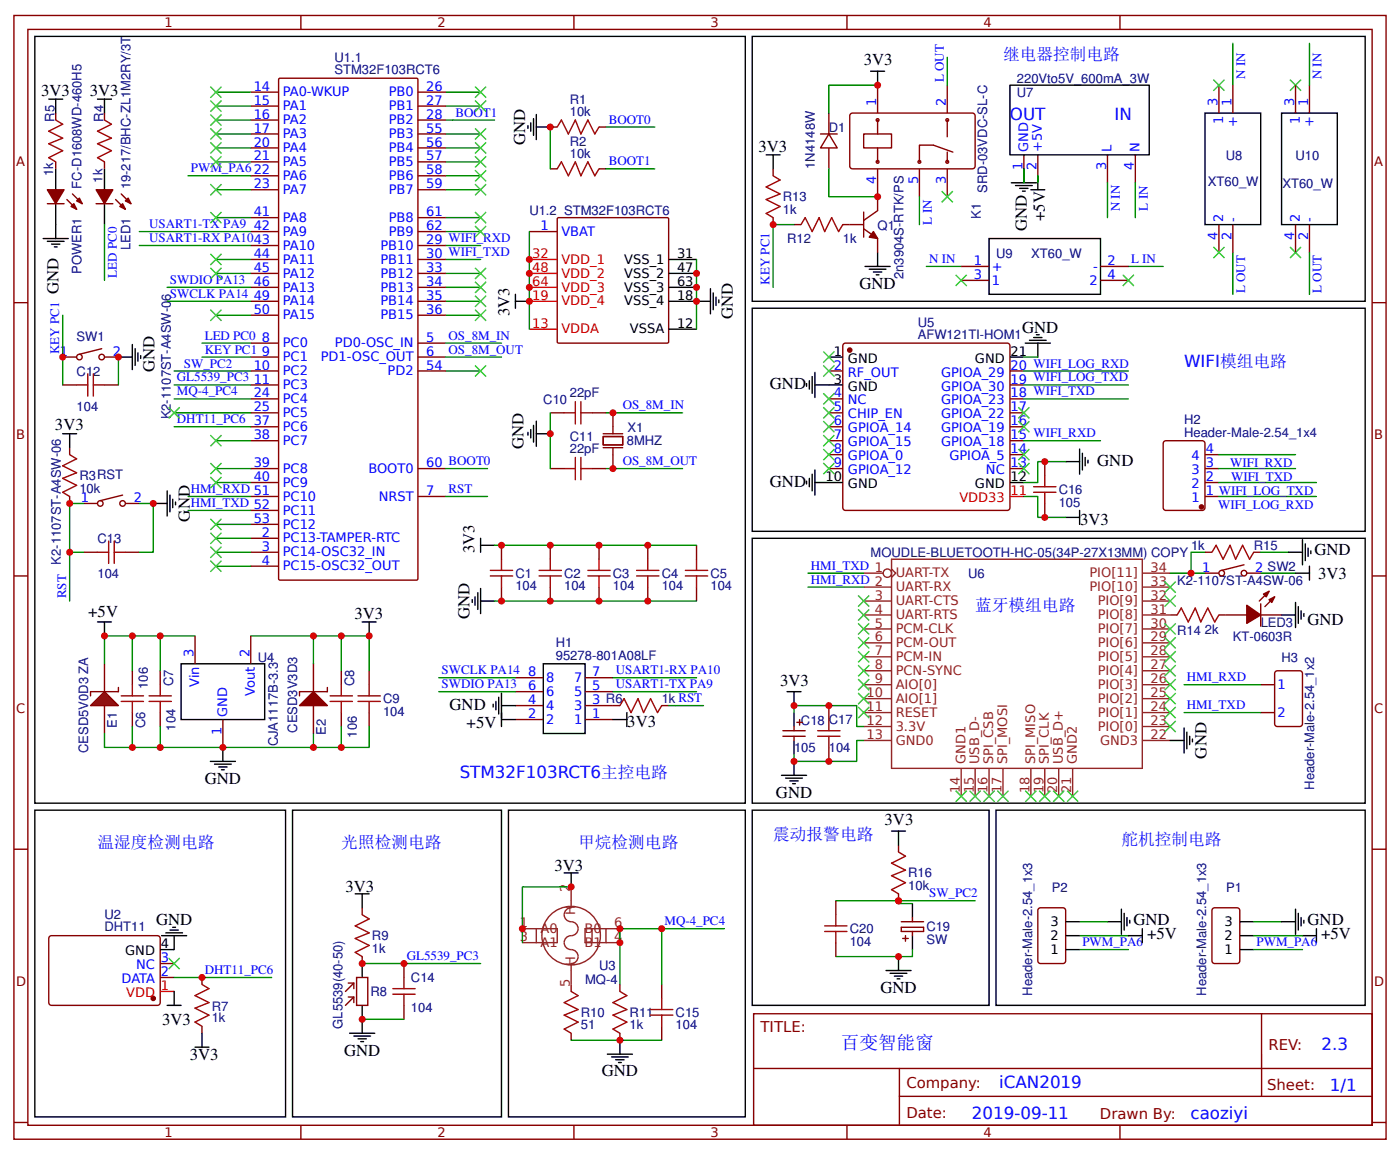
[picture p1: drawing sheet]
<svg xmlns="http://www.w3.org/2000/svg" width="266mm" height="219mm" viewBox="0 0 266 219" stroke-linecap="round" stroke-linejoin="round" font-family="sans-serif">
<defs><g id="words">
<text font-size="3.5" fill="#00f" x="159.7" y="199.2">百变智能窗</text>
<g font-size="3.2" fill="#00f">
<text x="190.5" y="11.3">继电器控制电路</text>
<text x="191.8" y="22.8">OUT</text>
<text x="211.7" y="22.8">IN</text>
<text x="224.9" y="69.6">WIFI模组电路</text>
<text x="185.2" y="115.9">蓝牙模组电路</text>
<text x="87.3" y="147.7">STM32F103RCT6主控电路</text>
<text x="18.5" y="160.9">温湿度检测电路</text>
<text x="64.8" y="160.9">光照检测电路</text>
<text x="109.8" y="160.9">甲烷检测电路</text>
<text x="146.8" y="159.5">震动报警电路</text>
<text x="213" y="160.4">舵机控制电路</text>
<text x="251" y="199.3">2.3</text>
<text x="189.8" y="206.5">iCAN2019</text>
<text x="252.6" y="207.1">1/1</text>
<text x="184.6" y="212.4">2019-09-11</text>
<text x="226.1" y="212.3">caoziyi</text>
</g>
<g font-size="3.2">
<text x="164" y="12.4">3V3</text>
<text x="7.8" y="18.2">3V3</text>
<text x="17.1" y="18.2">3V3</text>
<text x="99.8" y="27.5" transform="rotate(-90 99.8 27.5)">GND</text>
<text x="144.1" y="28.8">3V3</text>
<text x="198.4" y="41.9" transform="rotate(-90 198.4 41.9)">+5V</text>
<text x="195.1" y="43.8" transform="rotate(-90 195.1 43.8)">GND</text>
<text x="11.1" y="55.8" transform="rotate(-90 11.1 55.8)">GND</text>
<text x="96.8" y="60" transform="rotate(-90 96.8 60)">3V3</text>
<text x="163.2" y="54.8">GND</text>
<text x="139.2" y="60.6" transform="rotate(-90 139.2 60.6)">GND</text>
<text x="194.1" y="63.3">GND</text>
<text x="29.3" y="70.7" transform="rotate(-90 29.3 70.7)">GND</text>
<text x="146.2" y="73.8">GND</text>
<text x="10.4" y="81.7">3V3</text>
<text x="99.4" y="85.2" transform="rotate(-90 99.4 85.2)">GND</text>
<text x="208.4" y="88.4">GND</text>
<text x="146.2" y="92.4">GND</text>
<text x="36.1" y="99" transform="rotate(-90 36.1 99)">GND</text>
<text x="205.1" y="99.6">3V3</text>
<text x="90.1" y="105" transform="rotate(-90 90.1 105)">3V3</text>
<text x="249.7" y="105.4">GND</text>
<text x="250.4" y="110">3V3</text>
<text x="16.8" y="117.1">+5V</text>
<text x="67.3" y="117.4">3V3</text>
<text x="89.2" y="117.5" transform="rotate(-90 89.2 117.5)">GND</text>
<text x="248.3" y="118.6">GND</text>
<text x="148.2" y="130.2">3V3</text>
<text x="85.4" y="134.7">GND</text>
<text x="119.1" y="138">3V3</text>
<text x="88.6" y="138.1">+5V</text>
<text x="229.1" y="144" transform="rotate(-90 229.1 144)">GND</text>
<text x="38.9" y="148.7">GND</text>
<text x="147.4" y="151.4">GND</text>
<text x="168" y="156.6">3V3</text>
<text x="105.3" y="165.3">3V3</text>
<text x="65.6" y="169.3">3V3</text>
<text x="29.6" y="175.6">GND</text>
<text x="215.3" y="175.5">GND</text>
<text x="217.9" y="178.2">+5V</text>
<text x="248.3" y="175.5">GND</text>
<text x="250.9" y="178.2">+5V</text>
<text x="167.2" y="188.4">GND</text>
<text x="30.8" y="194.6">3V3</text>
<text x="36.1" y="201.2">3V3</text>
<text x="65.4" y="200.3">GND</text>
<text x="114.3" y="204.3">GND</text>
</g>
<g font-size="2.8" fill="#800">
<text x="144.5" y="195.8">TITLE:</text>
<text x="240.9" y="199.3">REV:</text>
<text x="172.1" y="206.5">Company:</text>
<text x="240.7" y="206.9">Sheet:</text>
<text x="172.1" y="212.2">Date:</text>
<text x="208.9" y="212.3">Drawn By:</text>
</g>
<g font-size="2.5" fill="#800">
<text x="31.2" y="5.2">1</text>
<text x="83.1" y="5.2">2</text>
<text x="134.9" y="5.2">3</text>
<text x="186.8" y="5.2">4</text>
<text x="3" y="31.5">A</text>
<text x="261" y="31.5">A</text>
<text x="3" y="83.4">B</text>
<text x="261" y="83.4">B</text>
<text x="3" y="135.2">C</text>
<text x="261" y="135.2">C</text>
<text x="3" y="187.1">D</text>
<text x="261" y="187.1">D</text>
<text x="31.2" y="215.8">1</text>
<text x="83.1" y="215.8">2</text>
<text x="134.9" y="215.8">3</text>
<text x="186.8" y="215.8">4</text>
</g>
<g font-size="2.5" fill="#000080">
<text x="63.5" y="11.7">U1.1</text>
<text x="63.5" y="14">STM32F103RCT6</text>
<text x="193.1" y="15.7">220Vto5V_600mA_3W</text>
<text x="10.4" y="23.1" transform="rotate(-90 10.4 23.1)">R5</text>
<text x="19.6" y="23.1" transform="rotate(-90 19.6 23.1)">R4</text>
<text x="108.2" y="22">10k</text>
<text x="108.2" y="19.7">R1</text>
<text x="193.1" y="18.4">U7</text>
<text x="108.2" y="29.9">10k</text>
<text x="108.2" y="27.6">R2</text>
<text x="157.4" y="25">D1</text>
<text x="10.1" y="33.4" transform="rotate(-90 10.1 33.4)">1k</text>
<text x="15.5" y="35.8" transform="rotate(-90 15.5 35.8)">FC-D1608WD-460H5</text>
<text x="19.5" y="34.7" transform="rotate(-90 19.5 34.7)">1k</text>
<text x="24.8" y="35.9" transform="rotate(-90 24.8 35.9)">19-217/BHC-ZL1M2RY/3T</text>
<text x="154.8" y="32" transform="rotate(-90 154.8 32)">1N4148W</text>
<text x="229.4" y="35.2">XT60_W</text>
<text x="232.8" y="30.3">U8</text>
<text x="243.6" y="35.6">XT60_W</text>
<text x="246.1" y="30.3">U10</text>
<text x="100.5" y="40.9">U1.2 STM32F103RCT6</text>
<text x="148.7" y="40.6">1k</text>
<text x="148.7" y="38.2">R13</text>
<text x="186.3" y="41.5" transform="rotate(-90 186.3 41.5)">K1</text>
<text x="187.5" y="36.6" transform="rotate(-90 187.5 36.6)">SRD-03VDC-SL-C</text>
<text x="24.8" y="47.5" transform="rotate(-90 24.8 47.5)">LED1</text>
<text x="149.5" y="46.2">R12</text>
<text x="160.1" y="46.2">1k</text>
<text x="166.7" y="43.6">Q1</text>
<text x="15.5" y="52" transform="rotate(-90 15.5 52)">POWER1</text>
<text x="171.6" y="53" transform="rotate(-90 171.6 53)">2n3904S-RTK/PS</text>
<text x="189.2" y="48.9">U9</text>
<text x="195.9" y="48.9">XT60_W</text>
<text x="14.6" y="64.7">SW1</text>
<text x="174.3" y="64.3">AFW121TI-HOM1</text>
<text x="174.3" y="62">U5</text>
<text x="14.6" y="71.3">C12</text>
<text x="14.6" y="77.9">104</text>
<text x="103.2" y="76.6">C10</text>
<text x="108.2" y="75.4">22pF</text>
<text x="32.5" y="79.6" transform="rotate(-90 32.5 79.6)">K2-1107ST-A4SW-06</text>
<text x="108.2" y="83.6">C11</text>
<text x="119.2" y="81.9">X1</text>
<text x="224.9" y="82.8">Header-Male-2.54_1x4</text>
<text x="224.9" y="80.5">H2</text>
<text x="108.2" y="86">22pF</text>
<text x="119.1" y="84.5">8MHZ</text>
<text x="15.1" y="93.5">10k</text>
<text x="15.1" y="91.1">R3RST</text>
<text x="201.1" y="93.8">C16</text>
<text x="201.1" y="96.2">105</text>
<text x="11.5" y="107.1" transform="rotate(-90 11.5 107.1)">K2-1107ST-A4SW-06</text>
<text x="18.5" y="103.1">C13</text>
<text x="165.4" y="105.7">MOUDLE-BLUETOOTH-HC-05(34P-27X13MM) COPY</text>
<text x="226.2" y="104.4">1k</text>
<text x="238.1" y="104.4">R15</text>
<text x="18.5" y="109.7">104</text>
<text x="97.9" y="112">104</text>
<text x="97.9" y="109.6">C1</text>
<text x="107.2" y="112">104</text>
<text x="107.2" y="109.6">C2</text>
<text x="116.4" y="112">104</text>
<text x="116.4" y="109.6">C3</text>
<text x="125.7" y="112">104</text>
<text x="125.7" y="109.6">C4</text>
<text x="134.9" y="112">104</text>
<text x="134.9" y="109.6">C5</text>
<text x="183.9" y="109.7">U6</text>
<text x="223.6" y="111">K2-1107ST-A4SW-06</text>
<text x="239.4" y="119">LED3</text>
<text x="48.9" y="125.5">U4</text>
<text x="105.6" y="125.2">95278-801A08LF</text>
<text x="105.6" y="122.9">H1</text>
<text x="223.6" y="120.6">R14</text>
<text x="228.9" y="120.3">2k</text>
<text x="234.2" y="121.6">KT-0603R</text>
<text x="243.4" y="125.6">H3</text>
<text x="28.1" y="130.7" transform="rotate(-90 28.1 130.7)">106</text>
<text x="32.9" y="130.2" transform="rotate(-90 32.9 130.2)">C7</text>
<text x="67.3" y="130.2" transform="rotate(-90 67.3 130.2)">C8</text>
<text x="72.8" y="135.8">104</text>
<text x="72.8" y="133.4">C9</text>
<text x="125.7" y="133.5">1k RST</text>
<text x="152.1" y="137.5">C18</text>
<text x="157.4" y="137.5">C17</text>
<text x="16.8" y="142.9" transform="rotate(-90 16.8 142.9)">CESD5V0D3 ZA</text>
<text x="22.2" y="138.1" transform="rotate(-90 22.2 138.1)">E1</text>
<text x="27.6" y="138.2" transform="rotate(-90 27.6 138.2)">C6</text>
<text x="33.4" y="138.7" transform="rotate(-90 33.4 138.7)">104</text>
<text x="52.8" y="141.7" transform="rotate(-90 52.8 141.7)">CJA1117B-3.3</text>
<text x="56.5" y="139" transform="rotate(-90 56.5 139)">CESD3V3D3</text>
<text x="61.9" y="139.4" transform="rotate(-90 61.9 139.4)">E2</text>
<text x="67.7" y="140" transform="rotate(-90 67.7 140)">106</text>
<text x="150.8" y="142.8">105</text>
<text x="157.4" y="142.8">104</text>
<text x="249.6" y="149.9" transform="rotate(-90 249.6 149.9)">Header-Male-2.54_1x2</text>
<text x="172.5" y="166.5">R16</text>
<text x="172.5" y="168.9">10k</text>
<text x="199.8" y="169.2">P2</text>
<text x="232.9" y="169.2">P1</text>
<text x="19.9" y="176.8">DHT11</text>
<text x="19.9" y="174.4">U2</text>
<text x="70.6" y="178.4">R9</text>
<text x="161.4" y="179.5">104</text>
<text x="161.4" y="177.1">C20</text>
<text x="175.9" y="179.1">SW</text>
<text x="175.9" y="176.7">C19</text>
<text x="70.6" y="180.8">1k</text>
<text x="113.8" y="184">U3</text>
<text x="40.2" y="191.9">R7</text>
<text x="70.4" y="189">R8</text>
<text x="78.1" y="186.4">C14</text>
<text x="111.1" y="186.7">MQ-4</text>
<text x="196" y="188.9" transform="rotate(-90 196 188.9)">Header-Male-2.54_1x3</text>
<text x="229.1" y="188.9" transform="rotate(-90 229.1 188.9)">Header-Male-2.54_1x3</text>
<text x="40.2" y="194">1k</text>
<text x="65.1" y="195.2" transform="rotate(-90 65.1 195.2)">GL5539(40-50)</text>
<text x="78.1" y="192">104</text>
<text x="110.3" y="195.3">51</text>
<text x="110.3" y="193">R10</text>
<text x="119.6" y="195.3">1k</text>
<text x="119.6" y="193">R11</text>
<text x="128.3" y="195.3">104</text>
<text x="128.3" y="193">C15</text>
</g>
<g font-size="2.5" fill="#00f">
<text x="48.2" y="17.2">14</text>
<text x="81" y="17.2">26</text>
<text x="179.3" y="15.6" transform="rotate(-90 179.3 15.6)">L OUT</text>
<text x="236.5" y="15" transform="rotate(-90 236.5 15)">N IN</text>
<text x="251" y="15" transform="rotate(-90 251 15)">N IN</text>
<text x="48.2" y="19.9">15</text>
<text x="48.2" y="22.5">16</text>
<text x="53.7" y="18.3">PA0-WKUP</text>
<text x="53.7" y="20.9">PA1</text>
<text x="53.7" y="23.6">PA2</text>
<text x="73.8" y="18.3">PB0</text>
<text x="73.8" y="20.9">PB1</text>
<text x="73.8" y="23.6">PB2</text>
<text x="81" y="19.9">27</text>
<text x="81" y="22.5">28</text>
<text x="86.5" y="22.1">BOOT1</text>
<text x="115.6" y="23.4">BOOT0</text>
<text x="166.4" y="20.1" transform="rotate(-90 166.4 20.1)">1</text>
<text x="179.7" y="20.1" transform="rotate(-90 179.7 20.1)">2</text>
<text x="231.2" y="20.1" transform="rotate(-90 231.2 20.1)">3</text>
<text x="232.3" y="23.6" transform="rotate(-90 232.3 23.6)">1</text>
<text x="233.9" y="20.1" transform="rotate(-90 233.9 20.1)">1</text>
<text x="245.8" y="20.1" transform="rotate(-90 245.8 20.1)">3</text>
<text x="246.9" y="23.6" transform="rotate(-90 246.9 23.6)">1</text>
<text x="248.4" y="20.1" transform="rotate(-90 248.4 20.1)">1</text>
<text x="48.2" y="25.2">17</text>
<text x="48.2" y="27.8">20</text>
<text x="53.7" y="26.2">PA3</text>
<text x="53.7" y="28.9">PA4</text>
<text x="73.8" y="26.2">PB3</text>
<text x="73.8" y="28.9">PB4</text>
<text x="81" y="25.2">55</text>
<text x="81" y="27.8">56</text>
<text x="195.3" y="28.9" transform="rotate(-90 195.3 28.9)">GND</text>
<text x="197.9" y="28.9" transform="rotate(-90 197.9 28.9)">+5V</text>
<text x="211.1" y="28.9" transform="rotate(-90 211.1 28.9)">L</text>
<text x="216.4" y="28.9" transform="rotate(-90 216.4 28.9)">N</text>
<text x="234.9" y="24.1" transform="rotate(-90 234.9 24.1)">+</text>
<text x="249.5" y="24.1" transform="rotate(-90 249.5 24.1)">+</text>
<text x="36.2" y="32.7">PWM_PA622</text>
<text x="48.2" y="30.5">21</text>
<text x="48.2" y="35.7">23</text>
<text x="53.7" y="31.5">PA5</text>
<text x="53.7" y="34.2">PA6</text>
<text x="73.8" y="31.5">PB5</text>
<text x="73.8" y="34.2">PB6</text>
<text x="81" y="30.5">57</text>
<text x="81" y="33.1">58</text>
<text x="81" y="35.7">59</text>
<text x="115.6" y="31.4">BOOT1</text>
<text x="166.4" y="34.9" transform="rotate(-90 166.4 34.9)">4</text>
<text x="174.4" y="34.9" transform="rotate(-90 174.4 34.9)">5</text>
<text x="179.7" y="34.9" transform="rotate(-90 179.7 34.9)">3</text>
<text x="194.2" y="32.3" transform="rotate(-90 194.2 32.3)">1</text>
<text x="196.8" y="32.3" transform="rotate(-90 196.8 32.3)">2</text>
<text x="210.1" y="32.3" transform="rotate(-90 210.1 32.3)">3</text>
<text x="215.4" y="32.3" transform="rotate(-90 215.4 32.3)">4</text>
<text x="48.2" y="41">41</text>
<text x="53.7" y="36.8">PA7</text>
<text x="73.8" y="36.8">PB7</text>
<text x="81" y="41">61</text>
<text x="212.7" y="40.1" transform="rotate(-90 212.7 40.1)">N IN</text>
<text x="218" y="40" transform="rotate(-90 218 40)">L IN</text>
<text x="28.3" y="43.3">USART1-TX PA9</text>
<text x="28.3" y="45.9">USART1-RX PA1043</text>
<text x="48.2" y="43.7">42</text>
<text x="53.7" y="42.1">PA8</text>
<text x="53.7" y="44.7">PA9</text>
<text x="53.7" y="47.4">PA10</text>
<text x="72.3" y="47.4">PB10</text>
<text x="73.8" y="42.1">PB8</text>
<text x="73.8" y="44.7">PB9</text>
<text x="81" y="46.3">29 WIFI_RXD</text>
<text x="81" y="43.7">62</text>
<text x="102.7" y="43.7">1</text>
<text x="106.6" y="44.7">VBAT</text>
<text x="177" y="42.6" transform="rotate(-90 177 42.6)">L IN</text>
<text x="231.2" y="45.5" transform="rotate(-90 231.2 45.5)">4</text>
<text x="232.3" y="42.1" transform="rotate(-90 232.3 42.1)">2</text>
<text x="233.9" y="45.5" transform="rotate(-90 233.9 45.5)">2</text>
<text x="234.9" y="42.1" transform="rotate(-90 234.9 42.1)">-</text>
<text x="245.8" y="45.5" transform="rotate(-90 245.8 45.5)">4</text>
<text x="246.9" y="42.1" transform="rotate(-90 246.9 42.1)">2</text>
<text x="248.4" y="45.5" transform="rotate(-90 248.4 45.5)">2</text>
<text x="249.5" y="42.1" transform="rotate(-90 249.5 42.1)">-</text>
<text x="22.2" y="52.7" transform="rotate(-90 22.2 52.7)">LED PC0</text>
<text x="32.3" y="53.9">SWDIO PA13</text>
<text x="48.2" y="49">44</text>
<text x="48.2" y="51.6">45</text>
<text x="53.7" y="50">PA11</text>
<text x="53.7" y="52.7">PA12</text>
<text x="72.3" y="50">PB11</text>
<text x="72.3" y="52.7">PB12</text>
<text x="81" y="49">30 WIFI_TXD</text>
<text x="81" y="51.6">33</text>
<text x="176.5" y="49.9">N IN</text>
<text x="185" y="50.3">1</text>
<text x="185" y="52.9">3</text>
<text x="188.4" y="51.4">+</text>
<text x="207.6" y="51.4">-</text>
<text x="210.3" y="50.3">2</text>
<text x="210.3" y="52.9">4</text>
<text x="214.8" y="49.9">L IN</text>
<text x="32.3" y="56.5">SWCLK PA14</text>
<text x="48.2" y="54.3">46</text>
<text x="48.2" y="56.9">49</text>
<text x="48.2" y="59.6">50</text>
<text x="53.7" y="55.3">PA13</text>
<text x="53.7" y="58">PA14</text>
<text x="72.3" y="55.3">PB13</text>
<text x="72.3" y="58">PB14</text>
<text x="81" y="54.3">34</text>
<text x="81" y="56.9">35</text>
<text x="81" y="59.6">36</text>
<text x="146.2" y="54" transform="rotate(-90 146.2 54)">KEY PC1</text>
<text x="188.4" y="54">1</text>
<text x="206.9" y="54">2</text>
<text x="236.5" y="55.6" transform="rotate(-90 236.5 55.6)">L OUT</text>
<text x="251" y="55.6" transform="rotate(-90 251 55.6)">L OUT</text>
<text x="38.9" y="64.4">LED PC0</text>
<text x="49.8" y="64.8">8</text>
<text x="53.7" y="60.6">PA15</text>
<text x="53.7" y="65.9">PC0</text>
<text x="63.6" y="65.9">PD0-OSC_IN</text>
<text x="72.3" y="60.6">PB15</text>
<text x="81" y="64.8">5</text>
<text x="85.2" y="64.4">OS_8M_IN</text>
<text x="11.2" y="67.2" transform="rotate(-90 11.2 67.2)">KEY PC1</text>
<text x="11.4" y="67.5">1</text>
<text x="21.4" y="67.5">2</text>
<text x="34.9" y="69.7">SW_PC2</text>
<text x="38.9" y="67.1">KEY PC1</text>
<text x="48.2" y="70.1">10</text>
<text x="49.8" y="67.5">9</text>
<text x="53.7" y="68.6">PC1</text>
<text x="53.7" y="71.2">PC2</text>
<text x="60.9" y="68.6">PD1-OSC_OUT</text>
<text x="73.6" y="71.2">PD2</text>
<text x="81" y="67.5">6</text>
<text x="81" y="70.1">54</text>
<text x="85.2" y="67.1">OS_8M_OUT</text>
<text x="158.4" y="70.1">2</text>
<text x="161.1" y="71.5">RF_OUT</text>
<text x="178.7" y="71.5">GPIOA_29</text>
<text x="192" y="70.1">20 WIFI_LOG_RXD</text>
<text x="33.6" y="75">MQ-4_PC4</text>
<text x="33.6" y="72.4">GL5539_PC3</text>
<text x="48.2" y="72.8">11</text>
<text x="48.2" y="75.4">24</text>
<text x="53.7" y="73.8">PC3</text>
<text x="53.7" y="76.5">PC4</text>
<text x="118.3" y="77.7">OS_8M_IN</text>
<text x="158.4" y="75.4">4</text>
<text x="161.1" y="76.8">NC</text>
<text x="178.7" y="76.8">GPIOA_23</text>
<text x="178.7" y="74.1">GPIOA_30</text>
<text x="192" y="75.4">18 WIFI_TXD</text>
<text x="192" y="72.8">19 WIFI_LOG_TXD</text>
<text x="33.6" y="80.3">DHT11_PC6</text>
<text x="48.2" y="78.1">25</text>
<text x="48.2" y="80.7">37</text>
<text x="48.2" y="83.4">38</text>
<text x="53.7" y="79.1">PC5</text>
<text x="53.7" y="81.8">PC6</text>
<text x="158.4" y="78.1">5</text>
<text x="158.4" y="80.7">6</text>
<text x="158.4" y="83.4">7</text>
<text x="161.1" y="79.4">CHIP_EN</text>
<text x="161.1" y="82">GPIOA_14</text>
<text x="178.7" y="82">GPIOA_19</text>
<text x="178.7" y="79.4">GPIOA_22</text>
<text x="192" y="83.4">15 WIFI_RXD</text>
<text x="192" y="80.7">16</text>
<text x="192" y="78.1">17</text>
<text x="48.2" y="88.7">39</text>
<text x="53.7" y="84.4">PC7</text>
<text x="53.7" y="89.7">PC8</text>
<text x="70" y="89.7">BOOT0</text>
<text x="81" y="88.7">60 BOOT0</text>
<text x="118.3" y="88.3">OS_8M_OUT</text>
<text x="158.4" y="86">8</text>
<text x="158.4" y="88.7">9</text>
<text x="161.1" y="84.7">GPIOA_15</text>
<text x="161.1" y="87.3">GPIOA_0</text>
<text x="161.1" y="90">GPIOA_12</text>
<text x="178.7" y="84.7">GPIOA_18</text>
<text x="180.3" y="87.3">GPIOA_5</text>
<text x="187.3" y="90">NC</text>
<text x="192" y="88.7">13</text>
<text x="192" y="86">14</text>
<text x="226.3" y="90">3</text>
<text x="226.3" y="87.3">4</text>
<text x="229" y="88.7">3</text>
<text x="229" y="86">4</text>
<text x="233.7" y="88.6">WIFI_RXD</text>
<text x="15.4" y="95.3">1</text>
<text x="25.4" y="95.3">2</text>
<text x="36.2" y="93.6">HMI_RXD 51</text>
<text x="48.2" y="91.3">40</text>
<text x="53.7" y="92.4">PC9</text>
<text x="53.7" y="95">PC10</text>
<text x="71.9" y="95">NRST</text>
<text x="81" y="94">7</text>
<text x="85.2" y="93.6">RST</text>
<text x="226.3" y="95.3">1</text>
<text x="226.3" y="92.6">2</text>
<text x="229" y="94">1 WIFI_LOG_TXD</text>
<text x="229" y="91.3">2</text>
<text x="233.8" y="91.3">WIFI_TXD</text>
<text x="36.2" y="96.2">HMI_TXD 52</text>
<text x="48.2" y="99.2">53</text>
<text x="49.8" y="101.9">2</text>
<text x="53.7" y="97.7">PC11</text>
<text x="53.7" y="100.3">PC12</text>
<text x="231.4" y="96.6">WIFI_LOG_RXD</text>
<text x="49.8" y="104.5">3</text>
<text x="49.8" y="107.2">4</text>
<text x="53.7" y="102.9">PC13-TAMPER-RTC</text>
<text x="53.7" y="105.6">PC14-OSC32_IN</text>
<text x="12.5" y="113.5" transform="rotate(-90 12.5 113.5)">RST</text>
<text x="53.7" y="108.2">PC15-OSC32_OUT</text>
<text x="154" y="108.1">HMI_TXD 1</text>
<text x="154" y="110.8">HMI_RXD 2</text>
<text x="228.4" y="108.5">1</text>
<text x="238.4" y="108.5">2 SW2</text>
<text x="36.8" y="124.6" transform="rotate(-90 36.8 124.6)">3</text>
<text x="47.4" y="124.6" transform="rotate(-90 47.4 124.6)">2</text>
<text x="37.8" y="130.4" transform="rotate(-90 37.8 130.4)">Vin</text>
<text x="83.9" y="130.6">SWDIO PA13</text>
<text x="83.9" y="127.9">SWCLK PA14</text>
<text x="100.3" y="131">6</text>
<text x="100.3" y="128.3">8</text>
<text x="103.7" y="129.4">8</text>
<text x="109" y="129.4">7</text>
<text x="112.4" y="131">5</text>
<text x="112.4" y="128.3">7</text>
<text x="116.9" y="130.6">USART1-TX PA9</text>
<text x="116.9" y="127.9">USART1-RX PA10</text>
<text x="225.4" y="129.3">HMI_RXD</text>
<text x="242.6" y="130.7">1</text>
<text x="43.1" y="136" transform="rotate(-90 43.1 136)">GND</text>
<text x="48.4" y="132" transform="rotate(-90 48.4 132)">Vout</text>
<text x="100.3" y="136.3">2</text>
<text x="100.3" y="133.6">4</text>
<text x="103.7" y="137.3">2</text>
<text x="103.7" y="134.7">4</text>
<text x="103.7" y="132.1">6</text>
<text x="109" y="137.3">1</text>
<text x="109" y="134.7">3</text>
<text x="109" y="132.1">5</text>
<text x="112.4" y="136.3">1</text>
<text x="112.4" y="133.6">3 R6</text>
<text x="225.4" y="134.6">HMI_TXD</text>
<text x="242.6" y="136">2</text>
<text x="42.1" y="139.4" transform="rotate(-90 42.1 139.4)">1</text>
<text x="176.5" y="170.3">SW_PC2</text>
<text x="126.2" y="175.6">MQ-4_PC4</text>
<text x="205.6" y="179.5">PWM_PA6</text>
<text x="238.7" y="179.5">PWM_PA6</text>
<text x="25.9" y="183.9">NC</text>
<text x="30.6" y="185.2">2</text>
<text x="30.6" y="182.6">3</text>
<text x="38.9" y="184.8">DHT11_PC6</text>
<text x="77.3" y="182.2">GL5539_PC3</text>
<text x="23.1" y="186.6">DATA</text>
</g>
<g font-size="2.5" fill="#f00">
<text x="101.1" y="49">32</text>
<text x="101.1" y="51.6">48</text>
<text x="106.6" y="50">VDD_1</text>
<text x="106.6" y="52.7">VDD_2</text>
<text x="101.1" y="56.9">19</text>
<text x="101.1" y="54.3">64</text>
<text x="106.6" y="58">VDD_4</text>
<text x="106.6" y="55.3">VDD_3</text>
<text x="101.1" y="62.2">13</text>
<text x="106.6" y="63.3">VDDA</text>
<text x="182.2" y="95.3">VDD33</text>
<text x="192" y="94">11</text>
<text x="24" y="189.2">VDD</text>
<text x="30.6" y="187.9">1</text>
</g>
<g font-size="2.5">
<text x="118.6" y="50">VSS_1</text>
<text x="118.6" y="52.7">VSS_2</text>
<text x="128.6" y="49">31</text>
<text x="128.6" y="51.6">47</text>
<text x="118.6" y="58">VSS_4</text>
<text x="118.6" y="55.3">VSS_3</text>
<text x="128.6" y="56.9">18</text>
<text x="128.6" y="54.3">63</text>
<text x="119.6" y="63.3">VSSA</text>
<text x="128.6" y="62.2">12</text>
<text x="158.4" y="67.5">1</text>
<text x="161.1" y="68.8">GND</text>
<text x="185.2" y="68.8">GND</text>
<text x="192" y="67.5">21</text>
<text x="158.4" y="72.8">3</text>
<text x="161.1" y="74.1">GND</text>
<text x="156.8" y="91.3">10</text>
<text x="161.1" y="92.6">GND</text>
<text x="185.2" y="92.6">GND</text>
<text x="192" y="91.3">12</text>
<text x="30.6" y="179.9">4</text>
<text x="199.5" y="175.7">3</text>
<text x="199.5" y="178.4">2</text>
<text x="232.6" y="175.7">3</text>
<text x="232.6" y="178.4">2</text>
<text x="23.8" y="181.3">GND</text>
<text x="199.5" y="181">1</text>
<text x="232.6" y="181">1</text>
</g>
<g font-size="2.5" fill="#8d2323">
<text x="166.2" y="113.8">3</text>
<text x="170.1" y="109.6">UART-TX</text>
<text x="170.1" y="112.2">UART-RX</text>
<text x="206.9" y="112.2">PIO[10]</text>
<text x="206.9" y="109.6">PIO[11]</text>
<text x="218.5" y="113.8">32</text>
<text x="218.5" y="111.2">33</text>
<text x="218.5" y="108.5">34</text>
<text x="166.2" y="116.4">4</text>
<text x="166.2" y="119.1">5</text>
<text x="170.1" y="114.9">UART-CTS</text>
<text x="170.1" y="117.5">UART-RTS</text>
<text x="208.5" y="117.5">PIO[8]</text>
<text x="208.5" y="114.9">PIO[9]</text>
<text x="218.5" y="119.1">30</text>
<text x="218.5" y="116.4">31</text>
<text x="166.2" y="121.7">6</text>
<text x="166.2" y="124.4">7</text>
<text x="170.1" y="120.1">PCM-CLK</text>
<text x="170.1" y="122.8">PCM-OUT</text>
<text x="170.1" y="125.4">PCM-IN</text>
<text x="208.5" y="125.4">PIO[5]</text>
<text x="208.5" y="122.8">PIO[6]</text>
<text x="208.5" y="120.1">PIO[7]</text>
<text x="218.5" y="124.4">28</text>
<text x="218.5" y="121.7">29</text>
<text x="166.2" y="127">8</text>
<text x="166.2" y="129.7">9</text>
<text x="170.1" y="128.1">PCN-SYNC</text>
<text x="170.1" y="130.7">AIO[0]</text>
<text x="208.5" y="130.7">PIO[3]</text>
<text x="208.5" y="128.1">PIO[4]</text>
<text x="218.5" y="129.7">26</text>
<text x="218.5" y="127">27</text>
<text x="164.6" y="132.3">10</text>
<text x="164.6" y="135">11</text>
<text x="164.6" y="137.6">12</text>
<text x="170.1" y="133.4">AIO[1]</text>
<text x="170.1" y="136">RESET</text>
<text x="208.5" y="136">PIO[1]</text>
<text x="208.5" y="133.4">PIO[2]</text>
<text x="218.5" y="137.6">23</text>
<text x="218.5" y="135">24</text>
<text x="218.5" y="132.3">25</text>
<text x="164.6" y="140.3">13</text>
<text x="170.1" y="138.7">3.3V</text>
<text x="170.1" y="141.3">GND0</text>
<text x="208.5" y="138.7">PIO[0]</text>
<text x="208.9" y="141.3">GND3</text>
<text x="218.5" y="140.3">22</text>
<text x="183.4" y="145" transform="rotate(-90 183.4 145)">GND1</text>
<text x="186" y="145" transform="rotate(-90 186 145)">USB_D-</text>
<text x="188.6" y="145" transform="rotate(-90 188.6 145)">SPI_CSB</text>
<text x="191.3" y="145" transform="rotate(-90 191.3 145)">SPI_MOSI</text>
<text x="196.6" y="145" transform="rotate(-90 196.6 145)">SPI_MISO</text>
<text x="199.2" y="145" transform="rotate(-90 199.2 145)">SPI_CLK</text>
<text x="201.9" y="145" transform="rotate(-90 201.9 145)">USB_D+</text>
<text x="204.5" y="145" transform="rotate(-90 204.5 145)">GND2</text>
<text x="182.3" y="150.5" transform="rotate(-90 182.3 150.5)">14</text>
<text x="184.9" y="150.5" transform="rotate(-90 184.9 150.5)">15</text>
<text x="187.6" y="150.5" transform="rotate(-90 187.6 150.5)">16</text>
<text x="190.2" y="150.5" transform="rotate(-90 190.2 150.5)">17</text>
<text x="195.5" y="150.5" transform="rotate(-90 195.5 150.5)">18</text>
<text x="198.2" y="150.5" transform="rotate(-90 198.2 150.5)">19</text>
<text x="200.8" y="150.5" transform="rotate(-90 200.8 150.5)">20</text>
<text x="203.5" y="150.5" transform="rotate(-90 203.5 150.5)">21</text>
<text x="108.2" y="169.4" transform="rotate(-90 108.2 169.4)">2</text>
<text x="109.3" y="173.6" transform="rotate(-90 109.3 173.6)">H</text>
<text x="98.7" y="176">1</text>
<text x="98.7" y="178.6">3</text>
<text x="102.7" y="177">A0</text>
<text x="102.7" y="179.7">A1</text>
<text x="111" y="177">B0</text>
<text x="111" y="179.7">B1</text>
<text x="116.7" y="176">6</text>
<text x="116.7" y="178.6">4</text>
<text x="109.3" y="183.4" transform="rotate(-90 109.3 183.4)">H</text>
<text x="108.2" y="187.3" transform="rotate(-90 108.2 187.3)">5</text>
</g>
</g></defs>
<g fill="none" stroke="#800" stroke-width=".26">
<path d="M2.6 2.9h260.7v213.3h-260.7zM5.3 5.6h255.3v207.9h-255.3zM47.6 17.5h5.3M53 15l.2-.2h25.9l.2 .2 .1 94.8-.2 .3h-26l-.2-.1zM57.1 2.9v2.7M79.4 17.5h5.3M109 2.9v2.7M160.9 2.9v2.7M212.7 2.9v2.7M47.6 20.1h5.3M47.6 22.8h5.3M47.6 25.4h5.3"/>
<path d="M47.6 28.1h5.3M47.6 30.7h5.3M47.6 33.4h5.3M47.6 36h5.3M79.4 20.1h5.3M79.4 22.8h5.3M79.4 25.4h5.3M79.4 28.1h5.3M79.4 30.7h5.3M79.4 33.4h5.3M79.4 36h5.3M2.6 57.4h2.7"/>
<path d="M47.6 43.9h5.3M47.6 46.6h5.3M47.6 49.2h5.3M47.6 51.9h5.3M47.6 54.5h5.3M47.6 57.2h5.3M47.6 59.8h5.3M47.6 41.3h5.3M79.4 43.9h5.3M79.4 46.6h5.3M79.4 49.2h5.3M79.4 51.9h5.3"/>
<path d="M79.4 54.5h5.3M79.4 57.2h5.3M79.4 59.8h5.3M79.4 41.3h5.3M100.5 43.9h5.3M106 41.3h20.7l.3 .1v23.4l-.1 .3h-20.8l-.2-.1-.1-23.4zM260.6 57.4h2.7M11.9 67.8h2.7M19.3 66.2l-4.2 1M19.8 67.8h2.7M47.6 67.8h5.3M47.6 65.1h5.3"/>
<path d="M47.6 70.4h5.3M47.6 73.1h5.3M47.6 75.7h5.3M47.6 78.3h5.3M79.4 67.8h5.3M79.4 65.1h5.3M79.4 70.4h5.3M116.4 78.3v4M15.9 95.5h2.6M23.3 94l-4.3 1M23.8 95.5h2.7M47.6 94.2h5.3"/>
<path d="M47.6 81h5.3M47.6 83.6h5.3M47.6 88.9h5.3M47.6 91.6h5.3M47.6 96.9h5.3M47.6 99.5h5.3M79.4 94.2h5.3M79.4 88.9h5.3M114.6 82.8h3.7v1.6h-3.7zM114.6 82.3h3.7M114.6 85h3.7M116.4 85v3.9"/>
<path d="M2.6 109.3h2.7M47.6 102.2h5.3M47.6 104.8h5.3M47.6 107.4h5.3M260.6 109.3h2.7M19.8 126v5.3M19.8 133.9v5.3M37 120.7v5.3M42.3 136.6v5.2M47.6 120.7v5.3M2.6 161.2h2.7M260.6 161.2h2.7"/>
<path d="M143.1 192.4h117.5v21.1h-117.5zM239.6 192.4v15.7M2.6 213h2.7M57.1 213.5v2.7M109 213.5v2.7M143.2 202.8h117.3M160.9 213.5v2.7M170.8 208.1h89.7M170.8 202.8v10.5M212.7 213.5v2.7M260.6 213h2.7"/>
<circle cx="15.1" cy="67.8" r=".53"/>
<circle cx="19.3" cy="67.8" r=".53"/>
<circle cx="19" cy="95.5" r=".53"/>
<circle cx="23.3" cy="95.5" r=".53"/>
</g>
<g fill="none" stroke="#080" stroke-width=".26">
<path d="M41 17.5h6.6M84.7 17.5h6.6M41 22.8h6.6M41 28.1h6.6M41 30.7h6.6M41 25.4h6.6M41 20.1h6.6M41 36h6.6M84.7 22.8h1.3M84.7 28.1h6.6M84.7 30.7h6.6M84.7 25.4h6.6"/>
<path d="M84.7 20.1h6.6M84.7 36h6.6M84.7 33.4h6.6M41 59.8h6.6M41 41.3h6.6M41 51.9h6.6M41 49.2h6.6M84.7 59.8h6.6M84.7 41.3h6.6M84.7 51.9h6.6M84.7 49.2h6.6M84.7 54.5h6.6"/>
<path d="M84.7 46.6h6.6M84.7 43.9h6.6M84.7 57.2h6.6M100.5 43.9v18.6M132.3 49.2v13.3M11.9 67.8v5.3M22.5 67.8v5.3M33.1 78.3h14.5M33.1 70.4h14.5M33.1 73.1h14.5M33.1 75.7h14.5M84.7 70.4h6.6"/>
<path d="M115.1 78.3h1.3M33.1 81h14.5M35.7 94.2h11.9M35.7 96.9h11.9M41 88.9h6.6M41 83.6h6.6M41 99.5h6.6M41 91.6h6.6M115.1 88.9h1.3M41 102.2h6.6M41 107.4h6.6M41 104.8h6.6"/>
<path d="M19.8 120.7h17.2M47.6 120.7h22.5"/>
</g>
<g fill="none" stroke="#000" stroke-width=".26">
<path d="M97.9 57.2h2.6M97.9 55.9v2.6M127 57.2h7.9M127 49.2h5.3M127 51.9h5.3M127 54.5h5.3M134.9 54.8v4.8M135.5 55.6v3.2M136 56.4v1.6M136.5 56.9v.5M127 62.5h5.3M34.4 126h15.9v10.6h-15.9z"/>
<path d="M40 144.5h4.7M40.7 145h3.2M41.5 145.5h1.6M42.1 146.1h.5M42.3 141.8v2.7"/>
</g>
<path d="M100.5 57.2h5.3M100.5 49.2h5.3M100.5 51.9h5.3M100.5 54.5h5.3M100.5 62.5h5.3" fill="none" stroke="#f00" stroke-width=".26"/>
<path d="M17.2 133.9l2.6-2.6 2.7 2.6z" fill="#830" stroke="#800" stroke-width=".26"/>
<g fill="none" stroke="#800" stroke-width=".26">
<path d="M166.7 16.2v5.3M179.9 16.2v5.3M231.5 16.2v5.3M234.2 16.2v5.3M246.1 16.2v5.3M248.7 16.2v5.3M9 38.7h3.2M10.6 21.5v1.3M10.6 30.7v1.3M12.7 37.9l1.9 1.8M13.8 36.8l1.8 1.9M18.3 38.7h3.1"/>
<path d="M19.8 21.5v1.3M19.8 30.7v1.3M22 37.9l1.8 1.8M23 36.8l1.9 1.9M104.5 24.1h1.3M104.5 32h1.3M113.8 24.1h1.3M113.8 32h1.3M146.8 32v1.4M155.8 25.4h3.2M157.4 25.4l1.6 2.7h-3.2zM157.4 21.5v3.9"/>
<path d="M157.4 28.1v3.9M161.7 21.5h23.2l.3 .5-.1 9.8-.4 .2h-23l-.3-.5v-9.5zM164 25.4h5.3v2.7h-5.3zM166.5 30.5h.4v.4h-.4zM166.5 22.6h.4v.4h-.4zM166.7 22.8v2.6M166.7 28.1v2.6M166.7 32v8l-2.7 1.8M174.4 30.5h.4v.4h-.4zM174.6 32v5.3M179.7 22.6h.4v.4h-.4zM179.7 30.5h.4v.4h-.4z"/>
<path d="M179.9 22.8v3.2M179.9 28.9v1.8M179.9 32v5.3M181 28.9l-3.7-1.4h-2.7v3.2M194.5 29.4v5.3M197.1 29.4v5.3M210.3 29.4v5.3M215.6 29.4v5.3M146.8 41.3v1.3M150.8 42.6h1.3M160.1 42.6h3.9M164 43.4l2.7 1.9v2.6"/>
<path d="M164 40.2v4.8M182.6 50.6h5.3M182.6 53.2h5.3M209 50.6h5.3M209 53.2h5.3M231.5 42.6v5.3M234.2 42.6v5.3M246.1 42.6v5.3M248.7 42.6v5.3M11.9 73.1h2.7M19.8 73.1h2.7M104.5 78.3h2.7"/>
<path d="M112.4 78.3h2.7M157.4 78.3h2.7M157.4 70.4h2.7M157.4 75.7h2.7M160.3 65.2l31-.1 .5 .3v30.9l-.2 .5-31 .1-.5-.3v-31zM191.8 78.3h2.7M191.8 73.1h2.7M191.8 70.4h2.7M191.8 75.7h2.7M13.2 85v1.3M13.2 94.2v1.3M104.5 88.9h2.7"/>
<path d="M112.4 88.9h2.7M157.4 88.9h2.7M157.4 81h2.7M157.4 83.6h2.7M157.4 86.3h2.7M191.8 88.9h2.7M191.8 81h2.7M191.8 83.6h2.7M191.8 86.3h2.7M198.4 87.6v2.6M198.4 95.5v2.7M221 83.9l.5-.3h6.8l.5 .3 .1 12.4-.3 .5-7.1 .1-.5-.3z"/>
<path d="M228.9 88.9h2.6M228.9 86.3h2.6M228.9 94.2h2.6M228.9 91.6h2.6M15.9 104.8h2.6M23.8 104.8h2.7M95.2 103.5v2.6M95.2 111.4v2.7M104.5 103.5v2.6M104.5 111.4v2.7M113.8 103.5v2.6M113.8 111.4v2.7"/>
<path d="M123 103.5v2.6M123 111.4v2.7M132.3 103.5v2.6M132.3 111.4v2.7M222.2 116.7h1.4M228.9 104.8h1.3M228.9 108.8h2.6M231.5 116.7h5.3M236.3 107.2l-4.3 1M236.8 108.8h2.6M238.1 104.8h1.3M239.4 116.7h4"/>
<path d="M239.4 114.6v4.2M241 112.2l-1.8 1.9M242.1 113.3l-1.9 1.8M22.5 130.5v.8h-5.3v.8M25.1 127.3v2.6M25.1 135.2v2.7M30.4 127.3v2.6M30.4 135.2v2.7M59.5 126v5.3M59.5 133.9v5.3M62.2 130.5v.8h-5.3v.8M64.8 127.3v2.6"/>
<path d="M64.8 135.2v2.7M70.1 127.3v2.6M70.1 135.2v2.7M97.9 131.3h5.3M97.9 136.6h5.3M97.9 133.9h5.3M97.9 128.6h5.3M111.1 131.3h5.3M111.1 136.6h5.3M111.1 133.9h6.6M111.1 128.6h5.3M125.7 133.9h1.3"/>
<path d="M148.7 138.7h4.2M148.7 139.7h4.2M150.8 137.9v.8M150.8 139.7v.8M151.3 137.1h1.1M151.9 136.6v1M157.4 133.9v2.7M239.4 129.9h2.7M239.4 135.2h2.7M242.2 127.6l.4-.3h4.3l.4 .3 .1 9.7-.3 .5-4.5 .1-.4-.3zM157.4 141.8v2.7M9.5 177.6h20.7l.2 .5v12.4l-.5 .3-20.4-.1-.2-.4v-12.2z"/>
<path d="M68.8 172.3v1.3M158.7 170.9v2.7M158.7 178.9v2.6M170.7 160.4v1.3M170.7 169.6v1.3M171.2 176h4.2v.8h-4.2zM171.2 174.9h4.2M171.4 178.1h1.1M172 177.6v1M173.3 174.1v.8M173.3 176.8v.8M197.2 172.5l.4-.2h4.3l.4 .2 .1 9.8-.3 .5-4.5 .1-.4-.3z"/>
<path d="M230.3 172.5l.4-.2h4.2l.5 .2 .1 9.8-.3 .5-4.5 .1-.4-.3zM30.4 185.5h2.7M30.4 182.9h2.7M38.4 185.5v1.3M38.4 194.8v1.3M66.1 186.6h1.1v1M66.1 189.2h1.1v1.1M67.2 186.6l-1.6 1.5M67.2 189.2l-1.6 1.6M67.7 185.5h2.1v5.3h-2.1zM68.8 181.5v1.4M76.7 182.9v2.6"/>
<path d="M76.7 190.8v2.6M108.5 186.8v1.3M108.5 196.1v1.3M117.7 186.8v1.3M117.7 196.1v1.3M125.7 186.8v2.7M125.7 194.8v2.6"/>
<circle cx="232" cy="108.8" r=".53"/>
<circle cx="236.3" cy="108.8" r=".53"/>
</g>
<g fill="none" stroke="#a00000" stroke-width=".26">
<path d="M10.6 22.8l1.3 .8-2.6 1.3 2.6 1.3-2.6 1.1 2.6 1.3-2.6 1.3 1.3 .8M19.8 22.8l1.4 .8-2.7 1.3 2.7 1.3-2.7 1.1 2.7 1.3-2.7 1.3 1.3 .8M105.8 24.1l.8-1.3 1.3 2.6 1.4-2.6 1 2.6 1.4-2.6 1.3 2.6 .8-1.3M105.8 32l.8-1.3 1.3 2.7 1.4-2.7 1 2.7 1.4-2.7 1.3 2.7 .8-1.4M146.8 33.4l1.4 .8-2.7 1.3 2.7 1.3-2.7 1.1 2.7 1.3-2.7 1.3 1.3 .8M152.1 42.6l.8-1.3 1.4 2.6 1.3-2.6 1 2.6 1.4-2.6 1.3 2.6 .8-1.3M14.6 73.1h2.1M16.7 70.9v4.3M17.7 70.9v4.3M17.7 73.1h2.1M107.2 78.3h2.1M109.3 76.2v4.3"/>
<path d="M110.3 76.2v4.3M110.3 78.3h2.1M13.2 86.3l1.4 .8-2.7 1.3 2.7 1.3-2.7 1.1 2.7 1.3-2.7 1.3 1.3 .8M107.2 88.9h2.1M109.3 86.8v4.2M110.3 86.8v4.2M110.3 88.9h2.1M196.3 93.4h4.3M196.3 92.4h4.3M198.4 90.2v2.2M198.4 93.4v2.1M18.5 104.8h2.1"/>
<path d="M20.6 102.7v4.2M21.7 102.7v4.2M21.7 104.8h2.1M93.1 109.3h4.3M93.1 108.2h4.3M95.2 106.1v2.1M95.2 109.3v2.1M102.4 109.3h4.2M102.4 108.2h4.2M104.5 106.1v2.1M104.5 109.3v2.1M111.7 109.3h4.2"/>
<path d="M111.7 108.2h4.2M113.8 106.1v2.1M113.8 109.3v2.1M120.9 109.3h4.2M120.9 108.2h4.2M123 106.1v2.1M123 109.3v2.1M130.2 109.3h4.2M130.2 108.2h4.2M132.3 106.1v2.1M132.3 109.3v2.1M223.6 116.7l.8-1.3 1.3 2.6 1.3-2.6 1.1 2.6 1.3-2.6 1.3 2.6 .8-1.3"/>
<path d="M230.2 104.8l.8-1.3 1.3 2.6 1.3-2.6 1.1 2.6 1.3-2.6 1.3 2.6 .8-1.3M23 133.1h4.3M23 132.1h4.3M25.1 129.9v2.2M25.1 133.1v2.1M28.3 133.1h4.2M28.3 132.1h4.2M30.4 129.9v2.2M30.4 133.1v2.1M62.7 133.1h4.2M62.7 132.1h4.2M64.8 129.9v2.2"/>
<path d="M64.8 133.1v2.1M68 133.1h4.2M68 132.1h4.2M70.1 129.9v2.2M70.1 133.1v2.1M117.7 133.9l.8-1.3 1.4 2.6 1.3-2.6 1 2.6 1.4-2.6 1.3 2.6 .8-1.3M155.3 139.7h4.2M155.3 138.7h4.2M157.4 136.6v2.1M157.4 139.7v2.1M68.8 173.6l1.3 .8-2.6 1.3 2.6 1.3-2.6 1.1 2.6 1.3-2.6 1.3 1.3 .8M156.6 176.8h4.3"/>
<path d="M156.6 175.7h4.3M158.7 173.6v2.1M158.7 176.8v2.1M170.7 161.7l1.3 .8-2.7 1.3 2.7 1.3-2.7 1.1 2.7 1.3-2.7 1.3 1.4 .8M38.4 186.8l1.3 .8-2.7 1.3 2.7 1.4-2.7 1 2.7 1.3-2.7 1.4 1.4 .8M74.6 187.6h4.2M74.6 188.7h4.2M76.7 185.5v2.1M76.7 188.7v2.1M108.5 188.1l1.3 .8-2.6 1.4 2.6 1.3-2.6 1 2.6 1.4-2.6 1.3 1.3 .8M117.7 188.1l1.4 .8-2.7 1.4 2.7 1.3-2.7 1 2.7 1.4-2.7 1.3 1.3 .8M123.6 192.6h4.2"/>
<path d="M123.6 191.6h4.2M125.7 189.5v2.1M125.7 192.6v2.2"/>
</g>
<g fill="none" stroke="#000" stroke-width=".26">
<path d="M6.6 6.9h135v145.5h-135zM9.3 18.8h2.6M10.6 18.8v2.7M18.5 18.8h2.7M19.8 18.8v2.7M142.9 6.9h116.4v50.3h-116.4zM165.4 13.5h2.6M166.7 13.5v2.7M191.8 16.2h26.5v13.2h-26.5zM10.6 32v4M10.6 38.7v6.6M19.8 32v4"/>
<path d="M19.8 38.7v3.9M100.3 23.8v.6M100.8 23.3v1.6M101.3 22.5v3.2M101.9 21.7v4.8M101.9 24.1h2.6M145.5 29.4h2.7M146.8 29.4v2.6M192.1 34.7h4.7M192.9 35.2h3.2M193.7 35.7h1.6M194.2 36.3h.5"/>
<path d="M194.5 32v2.7M195.8 36h2.6M197.1 33.4v2.6M228.9 21.5h10.5v21.1h-10.5zM243.4 21.5h10.6v21.1h-10.6zM8.2 45.3h4.8M9 45.8h3.2M9.8 46.3h1.6M10.3 46.9h.5M142.9 58.5h116.4v42.3h-116.4zM164.3 50.6h4.8M165.1 51.1h3.2"/>
<path d="M165.9 51.6h1.6M166.4 52.1h.6M166.7 47.9v2.7M187.9 45.3h21.1v10.6h-21.1zM22.5 67.8h2.6M25.1 65.4v4.7M25.7 66.2v3.1M26.2 67v1.6M26.7 67.5v.5M101.9 79.9v4.8M153.2 72.8v.5M153.7 72.3v1.5"/>
<path d="M154.3 71.5v3.1M154.8 73.1h5.3M154.8 70.7v4.7M157.4 67.8h2.7M191.8 67.8h2.7M194.7 65.1h4.8M195.5 64.6h3.2M196.3 64.1h1.6M196.8 63.5h.6M197.1 65.1v2.7M11.9 82.3h2.7M13.2 82.3v2.7"/>
<path d="M29.1 95.5h2.6M31.7 93.2v4.7M32.3 94v3.1M32.8 94.7v1.6M33.3 95.3v.5M100.3 82v.6M100.8 81.5v1.6M101.3 80.7v3.2M101.9 82.3h2.6M153.2 91.3v.5M153.7 90.8v1.6M154.3 90v3.2"/>
<path d="M154.8 91.6h5.3M154.8 89.2v4.8M191.8 91.6h2.7M202.4 87.6h2.7M202.4 98.2h2.7M205.1 85.2v4.8M205.1 96.9v2.6M205.6 86v3.2M206.1 86.8v1.6M206.6 87.3v.6M18.5 118h2.7M19.8 118v2.7"/>
<path d="M68.8 118h2.6M70.1 118v2.7M89.7 113.8v.5M90.2 113.3v1.6M90.8 112.5v3.1M91.3 103.5h2.6M91.3 102.2v2.6M91.3 111.7v4.7M91.3 114.1h2.6M142.9 102.2h116.4v50.2h-116.4zM243.4 116.7h2.7M244.7 104.8h2.7"/>
<path d="M246.1 114.3v4.8M246.1 108.8h2.6M246.6 115.1v3.2M247.1 115.9v1.6M247.4 102.4v4.8M247.6 116.4v.6M247.9 103.2v3.2M248.4 104v1.6M248.7 107.4v2.7M249 104.5v.6M93.7 133.6v.6M94.2 133.1v1.6"/>
<path d="M94.7 132.3v3.2M95.2 133.9h2.7M95.2 131.5v6.4M95.2 136.6h2.7M103.2 126h7.9v13.2h-7.9zM116.4 136.6h2.7M119.1 135.2v2.7M149.5 131.3h2.6M150.8 131.3v2.6M150.8 135.2v2.7M224.9 138.1v4.8M225.4 138.9v3.2"/>
<path d="M226 139.7v1.6M6.6 153.7h47.6v58.3h-47.6zM55.6 153.7h39.6v58.3h-39.6zM96.6 153.7h45v58.3h-45zM142.9 153.7h45v37.1h-45zM148.4 147.1h4.8M149.2 147.7h3.2M150 148.2h1.6M150.5 148.7h.6M150.8 140.5v2.7M150.8 144.5v2.6M169.3 157.7h2.7"/>
<path d="M170.7 157.7v2.7M189.2 153.7h70.1v37.1h-70.1zM222.2 140.5h2.7M226.5 140.3v.5M30.7 177.6h4.8M31.5 177h3.2M32.3 176.5h1.6M32.8 176h.5M33.1 177.6v2.6h-2.7M67.5 169.6h2.6M68.8 169.6v2.7M107.2 165.7h2.6"/>
<path d="M108.5 165.7v2.6M173.3 171.5v2.6M173.3 177.6v2.6M202.4 177.6h2.7M202.4 174.9h2.7M210.3 174.9h2.7M213 172.5v4.8M213.5 173.3v3.2M214 174.1v1.6M214.3 177.6h2.7M214.6 174.7v.5M217 176.2v2.7"/>
<path d="M235.5 177.6h2.6M235.5 174.9h2.6M243.4 174.9h2.7M246.1 172.5v4.8M246.6 173.3v3.2M247.1 174.1v1.6M247.4 177.6h2.6M247.6 174.7v.5M250 176.2v2.7M31.7 190.8h2.7M33.1 188.1v2.7M37 198.7h2.7"/>
<path d="M38.4 196.1v2.6M66.4 196.1h4.8M67.2 196.6h3.2M68 197.1h1.6M68.5 197.7h.6M68.8 182.9v2.6M68.8 190.8v5.3M117.7 197.4v2.7M168.3 184.2h4.7M169.1 184.7h3.1M169.9 185.2h1.5M170.4 185.8h.5"/>
<path d="M170.7 181.5v2.7M202.4 180.2h2.7M235.5 180.2h2.6M115.4 200.1h4.7M116.2 200.6h3.1M116.9 201.1h1.6M117.5 201.6h.5"/>
</g>
<g fill="none" stroke="#080" stroke-width=".26">
<path d="M166.7 16.2h-9.3v5.3M179.9 10.9v5.3M234.2 8.2v8M248.7 8.2v8M35.7 33.4h11.9M86 22.8h7.9M104.5 24.1v7.9M115.1 32h9.3M115.1 24.1h9.3M157.4 32v5.3h9.3M174.6 37.3v5.3M194.5 32v2.7"/>
<path d="M197.1 33.4v1.3M210.3 34.7v6.6M215.6 34.7v6.6M11.9 59.8v8M19.8 42.6v10.6M26.5 43.9h21.1M26.5 46.6h21.1M31.7 54.5h15.9M31.7 57.2h15.9M150.8 42.6h-4v11.9M175.9 50.6h6.7M214.3 50.6h6.6"/>
<path d="M234.2 47.9v8M248.7 47.9v8M38.4 65.1h9.2M38.4 67.8h9.2M84.7 65.1h10.5M84.7 67.8h10.5M104.5 78.3v10.6M116.4 78.3h13.2M194.5 67.8h2.6M194.5 75.7h19.8M194.5 70.4h19.8M194.5 73.1h19.8"/>
<path d="M15.9 95.5h-2.7v9.3h2.7M26.5 95.5h2.6v9.3h-2.6M84.7 88.9h7.9M84.7 94.2h7.9M116.4 88.9h13.2M194.5 94.2h2.6v4h5.3M194.5 83.6h14.5M202.4 87.6h-5.3v4h-2.6M231.5 88.9h14.6M231.5 94.2h18.5M231.5 86.3h14.6M231.5 91.6h18.5"/>
<path d="M13.2 104.8v9.3M93.9 103.5h38.4M93.9 114.1h38.4M153.5 108.8h10.5M153.5 111.4h10.5M226.2 108.8h2.7M228.9 104.8h-2.7v4h-4M239.4 108.8h6.7M239.4 104.8h5.3M19.8 120.7v5.3M25.1 120.7v6.6M25.1 137.9v3.9"/>
<path d="M30.4 120.7v6.6M30.4 137.9v3.9M59.5 120.7v5.3M59.5 139.2v2.6M64.8 120.7v6.6M64.8 137.9v3.9M70.1 137.9v3.9h-50.3v-2.6M70.1 120.7v6.6M83.3 128.6h14.6M83.3 131.3h14.6M116.4 128.6h15.9M116.4 131.3h15.9"/>
<path d="M127 133.9h6.6M150.8 135.2v-1.3h11.9v4h1.3M224.9 129.9h14.5M224.9 135.2h14.5M164 140.5h-1.3v4h-11.9v-1.3M108.5 168.3h-9.3v10.6M125.7 176.2v10.6M137.6 176.2h-19.9v10.6M158.7 170.9h26.5M170.7 170.9v.6h2.6M205.1 174.9h5.2M205.1 177.6h9.2"/>
<path d="M238.1 174.9h5.3M238.1 177.6h9.3M33.1 185.5h18.5M68.8 182.9h22.5M68.8 193.4h7.9M108.5 197.4h17.2M173.3 180.2v1.3h-14.6M205.1 180.2h9.2M238.1 180.2h9.3"/>
</g>
<g fill="#800" stroke="#800" stroke-width=".26">
<path d="M9 36h3.2l-1.6 2.7z"/>
<path d="M13.5 39.2l.5-.5 .6 1z"/>
<path d="M14.6 38.1l.5-.5 .5 1.1z"/>
<path d="M18.3 36h3.1l-1.6 2.7z"/>
<path d="M22.8 39.2l.5-.5 .5 1z"/>
<path d="M23.8 38.1l.5-.5 .6 1.1z"/>
<path d="M56.9 133.9l2.6-2.6 2.7 2.6z"/>
<path d="M241 113.8l1.1-.5-.5 1z"/>
<path d="M240 112.7l1-.5-.5 1.1z"/>
<path d="M236.8 114.9l2.6 1.8-2.6 1.6z"/>
<path d="M165.9 43.9l.8 1.4-1.6-.3z"/>
<circle cx="29.1" cy="189.5" r=".4"/>
<circle cx="161.4" cy="66.4" r=".4"/>
<circle cx="228.2" cy="96.2" r=".4"/>
</g>
<path d="M191.8 94.2h2.7M30.4 188.1h2.7" fill="none" stroke="#f00" stroke-width=".26"/>
<g fill="none" stroke="#8d2323" stroke-width=".26">
<path d="M164 108.8h3.7M164 111.4h5.3M164 114.1h5.3M164 116.7h5.3M164 119.4h5.3M169.3 108l.8 .8-.8 .8M169.3 106.1h47.7v39.7h-47.7zM217 108.8h5.2M217 111.4h5.2M217 114.1h5.2M217 116.7h5.2M217 119.4h5.2"/>
<path d="M164 122h5.3M164 124.6h5.3M164 127.3h5.3M164 129.9h5.3M164 132.6h5.3M164 135.2h5.3M164 137.9h5.3M217 122h5.2M217 124.6h5.2M217 127.3h5.2M217 129.9h5.2M217 132.6h5.2"/>
<path d="M217 135.2h5.2M217 137.9h5.2M164 140.5h5.3M182.6 145.8v5.3M185.2 145.8v5.3M187.9 145.8v5.3M190.5 145.8v5.3M195.8 145.8v5.3M198.4 145.8v5.3M201.1 145.8v5.3M203.7 145.8v5.3M217 140.5h5.2"/>
<path d="M99.2 176.2h6.6v2.7h-6.6M101.9 176.2v2.7M108.5 168.3v4a1.32 1.32 0 0 0-1.3 1.3 1.32 1.32 0 0 0 1.3 1.3 1.32 1.32 0 0 1 1.3 1.3 1.32 1.32 0 0 1-1.3 1.4 1.32 1.32 0 0 0-1.3 1.3 1.32 1.32 0 0 0 1.3 1.3 1.32 1.32 0 0 1 1.3 1.3 1.32 1.32 0 0 1-1.3 1.4v3.9M112.4 176.2v2.7M115.1 176.2v2.7M117.7 176.2h-6.6v2.7h6.6"/>
<circle cx="168.5" cy="108.8" r=".79"/>
<circle cx="108.5" cy="177.6" r="5.6"/>
</g>
<g fill="#000" stroke="#3c3" stroke-width=".26">
<path d="M40 16.4l2.1 2.1zM42.1 16.4l-2.1 2.1z"/>
<path d="M40 19.1l2.1 2.1zM40 21.2l2.1-2.1z"/>
<path d="M90.2 16.4l2.1 2.1zM92.3 16.4l-2.1 2.1z"/>
<path d="M90.2 19.1l2.1 2.1zM92.3 19.1l-2.1 2.1z"/>
<path d="M232.6 15.1l-2.1 2.1zM230.5 15.1l2.1 2.1z"/>
<path d="M247.1 15.1l-2.1 2.1zM245 15.1l2.1 2.1z"/>
<path d="M40 35l2.1 2.1zM42.1 35l-2.1 2.1z"/>
<path d="M40 21.7l2.1 2.1zM40 23.8l2.1-2.1z"/>
<path d="M40 24.4l2.1 2.1zM40 26.5l2.1-2.1z"/>
<path d="M40 27l2.1 2.1zM42.1 27l-2.1 2.1z"/>
<path d="M40 29.7l2.1 2.1zM42.1 29.7l-2.1 2.1z"/>
<path d="M90.2 24.4l2.1 2.1zM92.3 24.4l-2.1 2.1z"/>
<path d="M90.2 27l2.1 2.1zM92.3 27l-2.1 2.1z"/>
<path d="M90.2 29.7l2.1 2.1zM92.3 29.7l-2.1 2.1z"/>
<path d="M90.2 32.3l2.1 2.1zM92.3 32.3l-2.1 2.1z"/>
<path d="M90.2 35l2.1 2.1zM92.3 35l-2.1 2.1z"/>
<path d="M178.9 36.3l2.1 2.1zM181 36.3l-2.1 2.1z"/>
<path d="M40 58.8l2.1 2.1zM42.1 58.8l-2.1 2.1z"/>
<path d="M40 50.8l2.1 2.1zM42.1 50.8l-2.1 2.1z"/>
<path d="M40 48.2l2.1 2.1zM42.1 48.2l-2.1 2.1z"/>
<path d="M40 40.2l2.1 2.2zM42.1 40.2l-2.1 2.2z"/>
<path d="M90.2 40.2l2.1 2.2zM92.3 40.2l-2.1 2.2z"/>
<path d="M90.2 42.9l2.1 2.1zM92.3 42.9l-2.1 2.1z"/>
<path d="M90.2 50.8l2.1 2.1zM92.3 50.8l-2.1 2.1z"/>
<path d="M90.2 53.5l2.1 2.1zM92.3 53.5l-2.1 2.1z"/>
<path d="M90.2 56.1l2.1 2.1zM92.3 56.1l-2.1 2.1z"/>
<path d="M90.2 58.8l2.1 2.1zM92.3 58.8l-2.1 2.1z"/>
<path d="M181.5 52.1l2.1 2.2zM183.6 52.1l-2.1 2.2z"/>
<path d="M213.3 52.1l2.1 2.2zM213.3 54.3l2.1-2.2z"/>
<path d="M232.6 46.9l-2.1 2.1zM230.5 46.9l2.1 2.1z"/>
<path d="M247.1 46.9l-2.1 2.1zM245 46.9l2.1 2.1z"/>
<path d="M32 77.3l2.1 2.1zM34.1 77.3l-2.1 2.1z"/>
<path d="M90.2 69.3l2.1 2.2zM92.3 69.3l-2.1 2.2z"/>
<path d="M156.4 66.7l2.1 2.1zM158.5 66.7l-2.1 2.1z"/>
<path d="M156.4 69.3l2.1 2.2zM158.5 69.3l-2.1 2.2z"/>
<path d="M156.4 74.6l2.1 2.2zM158.5 74.6l-2.1 2.2z"/>
<path d="M156.4 77.3l2.1 2.1zM158.5 77.3l-2.1 2.1z"/>
<path d="M156.4 79.9l2.1 2.1zM158.5 79.9l-2.1 2.1z"/>
<path d="M193.4 79.9l2.1 2.1zM195.5 79.9l-2.1 2.1z"/>
<path d="M193.4 77.3l2.1 2.1zM195.5 77.3l-2.1 2.1z"/>
<path d="M40 98.5l2.1 2.1zM40 100.6l2.1-2.1z"/>
<path d="M40 87.9l2.1 2.1zM42.1 87.9l-2.1 2.1z"/>
<path d="M40 90.5l2.1 2.1zM40 92.6l2.1-2.1z"/>
<path d="M40 82.6l2.1 2.1zM40 84.7l2.1-2.1z"/>
<path d="M156.4 82.6l2.1 2.1zM158.5 82.6l-2.1 2.1z"/>
<path d="M156.4 85.2l2.1 2.1zM158.5 85.2l-2.1 2.1z"/>
<path d="M156.4 87.9l2.1 2.1zM158.5 87.9l-2.1 2.1z"/>
<path d="M193.4 85.2l2.1 2.1zM195.5 85.2l-2.1 2.1z"/>
<path d="M193.4 87.9l2.1 2.1zM195.5 87.9l-2.1 2.1z"/>
<path d="M40 106.4l2.1 2.1zM40 108.5l2.1-2.1z"/>
<path d="M40 103.7l2.1 2.2zM42.1 103.7l-2.1 2.2z"/>
<path d="M40 101.1l2.1 2.1zM42.1 101.1l-2.1 2.1z"/>
<path d="M163 113l2.1 2.1zM165.1 113l-2.1 2.1z"/>
<path d="M163 115.6l2.1 2.2zM165.1 115.6l-2.1 2.2z"/>
<path d="M163 118.3l2.1 2.1zM165.1 118.3l-2.1 2.1z"/>
<path d="M221.2 110.4l2.1 2.1zM221.2 112.5l2.1-2.1z"/>
<path d="M221.2 113l2.1 2.1zM223.3 113l-2.1 2.1z"/>
<path d="M221.2 118.3l2.1 2.1zM221.2 120.4l2.1-2.1z"/>
<path d="M163 120.9l2.1 2.2zM165.1 120.9l-2.1 2.2z"/>
<path d="M163 123.6l2.1 2.1zM165.1 123.6l-2.1 2.1z"/>
<path d="M163 126.2l2.1 2.1zM165.1 126.2l-2.1 2.1z"/>
<path d="M163 128.9l2.1 2.1zM165.1 128.9l-2.1 2.1z"/>
<path d="M163 131.5l2.1 2.1zM165.1 131.5l-2.1 2.1z"/>
<path d="M163 134.2l2.1 2.1zM165.1 134.2l-2.1 2.1z"/>
<path d="M221.2 120.9l2.1 2.2zM223.3 120.9l-2.1 2.2z"/>
<path d="M221.2 126.2l2.1 2.1zM221.2 128.3l2.1-2.1z"/>
<path d="M221.2 123.6l2.1 2.1zM223.3 123.6l-2.1 2.1z"/>
<path d="M221.2 128.9l2.1 2.1zM223.3 128.9l-2.1 2.1z"/>
<path d="M221.2 131.5l2.1 2.1zM221.2 133.6l2.1-2.1z"/>
<path d="M221.2 134.2l2.1 2.1zM223.3 134.2l-2.1 2.1z"/>
<path d="M221.2 136.8l2.1 2.1zM223.3 136.8l-2.1 2.1z"/>
<path d="M181.5 150l2.1 2.2zM183.6 150l-2.1 2.2z"/>
<path d="M184.1 150l2.2 2.2zM186.3 150l-2.2 2.2z"/>
<path d="M186.8 150l2.1 2.2zM188.9 150l-2.1 2.2z"/>
<path d="M189.4 150l2.2 2.2zM191.6 150l-2.2 2.2z"/>
<path d="M194.7 150l2.1 2.2zM196.8 150l-2.1 2.2z"/>
<path d="M197.4 150l2.1 2.2zM199.5 150l-2.1 2.2z"/>
<path d="M200 150l2.1 2.2zM202.1 150l-2.1 2.2z"/>
<path d="M202.7 150l2.1 2.2zM204.8 150l-2.1 2.2z"/>
<path d="M32 181.8l2.1 2.1zM32 183.9l2.1-2.1z"/>
</g>
<g fill="#c00">
<circle cx="95.3" cy="114.1" r=".66"/>
<circle cx="95.3" cy="103.5" r=".66"/>
<circle cx="29.1" cy="95.5" r=".66"/>
<circle cx="170.7" cy="181.5" r=".66"/>
<circle cx="170.7" cy="170.9" r=".66"/>
<circle cx="146.8" cy="42.6" r=".66"/>
<circle cx="150.8" cy="144.5" r=".66"/>
<circle cx="157.4" cy="144.5" r=".66"/>
<circle cx="166.7" cy="37.3" r=".66"/>
<circle cx="166.7" cy="16.2" r=".66"/>
<circle cx="99.2" cy="176.2" r=".66"/>
<circle cx="125.7" cy="176.2" r=".66"/>
<circle cx="117.7" cy="176.2" r=".66"/>
<circle cx="117.7" cy="178.9" r=".66"/>
<circle cx="117.7" cy="197.4" r=".66"/>
<circle cx="68.8" cy="193.4" r=".66"/>
<circle cx="68.8" cy="182.9" r=".66"/>
<circle cx="76.7" cy="182.9" r=".66"/>
<circle cx="104.5" cy="24.1" r=".66"/>
<circle cx="104.5" cy="82.3" r=".66"/>
<circle cx="59.5" cy="141.8" r=".66"/>
<circle cx="25.1" cy="141.8" r=".66"/>
<circle cx="42.3" cy="141.8" r=".66"/>
<circle cx="104.5" cy="114.1" r=".66"/>
<circle cx="113.8" cy="114.1" r=".66"/>
<circle cx="123" cy="114.1" r=".66"/>
<circle cx="132.3" cy="57.2" r=".66"/>
<circle cx="132.3" cy="51.9" r=".66"/>
<circle cx="132.3" cy="54.5" r=".66"/>
<circle cx="123" cy="103.5" r=".66"/>
<circle cx="113.8" cy="103.5" r=".66"/>
<circle cx="104.5" cy="103.5" r=".66"/>
<circle cx="30.4" cy="141.8" r=".66"/>
<circle cx="64.8" cy="141.8" r=".66"/>
<circle cx="59.5" cy="120.7" r=".66"/>
<circle cx="64.8" cy="120.7" r=".66"/>
<circle cx="70.1" cy="120.7" r=".66"/>
<circle cx="19.8" cy="120.7" r=".66"/>
<circle cx="25.1" cy="120.7" r=".66"/>
<circle cx="30.4" cy="120.7" r=".66"/>
<circle cx="116.4" cy="78.3" r=".66"/>
<circle cx="116.4" cy="88.9" r=".66"/>
<circle cx="22.5" cy="67.8" r=".66"/>
<circle cx="11.9" cy="67.8" r=".66"/>
<circle cx="38.4" cy="185.5" r=".66"/>
<circle cx="198.4" cy="87.6" r=".66"/>
<circle cx="198.4" cy="98.2" r=".66"/>
<circle cx="157.4" cy="133.9" r=".66"/>
<circle cx="150.8" cy="133.9" r=".66"/>
<circle cx="108.5" cy="168.3" r=".66"/>
<circle cx="226.2" cy="108.8" r=".66"/>
<circle cx="13.2" cy="95.5" r=".66"/>
<circle cx="13.2" cy="104.8" r=".66"/>
<circle cx="100.5" cy="57.2" r=".66"/>
<circle cx="100.5" cy="49.2" r=".66"/>
<circle cx="100.5" cy="51.9" r=".66"/>
<circle cx="100.5" cy="54.5" r=".66"/>
</g>
<use href="#words"/>
</svg>
